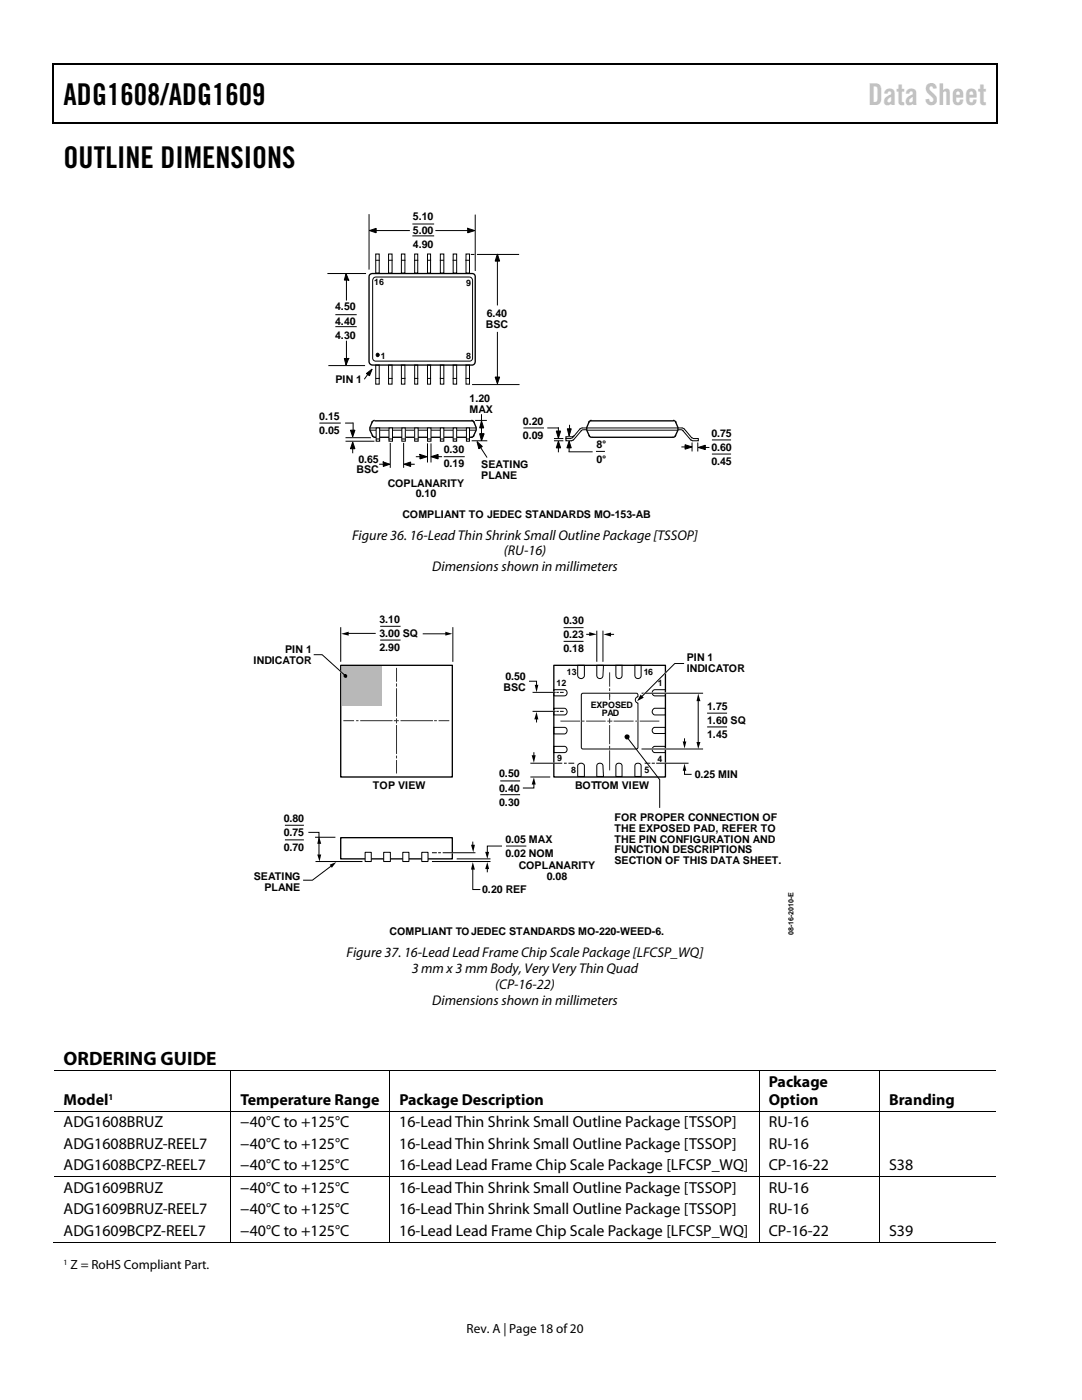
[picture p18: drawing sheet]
<svg xmlns="http://www.w3.org/2000/svg" width="216mm" height="279mm" viewBox="0 0 216 279" stroke-linecap="round" stroke-linejoin="round" font-family="sans-serif">
<defs><g id="words">
<g font-size="6">
<text x="12.7" y="21">ADG1608/ADG1609</text>
<text x="12.7" y="33.6">OUTLINE DIMENSIONS</text>
</g>
<text font-size="6" fill="#c0c0c0" x="173.2" y="21">Data Sheet</text>
<text font-size="3.9" x="12.7" y="212.6">ORDERING GUIDE</text>
<g font-size="3.2">
<text x="12.7" y="220.5">Model</text>
<text x="48" y="220.5">Temperature Range</text>
<text x="79.7" y="220.5">Package Description</text>
<text x="153.4" y="216.9">Package</text>
<text x="153.4" y="220.5">Option</text>
<text x="177.4" y="220.5">Branding</text>
<text x="12.7" y="225">ADG1608BRUZ</text>
<text x="47.9" y="225">−40°C to +125°C</text>
<text x="79.7" y="225">16-Lead Thin Shrink Small Outline Package [TSSOP]</text>
<text x="153.4" y="225">RU-16</text>
<text x="12.7" y="229.3">ADG1608BRUZ-REEL7</text>
<text x="12.7" y="233.6">ADG1608BCPZ-REEL7</text>
<text x="47.9" y="229.3">−40°C to +125°C</text>
<text x="47.9" y="233.6">−40°C to +125°C</text>
<text x="79.7" y="233.6">16-Lead Lead Frame Chip Scale Package [LFCSP_WQ]</text>
<text x="79.7" y="229.3">16-Lead Thin Shrink Small Outline Package [TSSOP]</text>
<text x="153.4" y="233.6">CP-16-22</text>
<text x="153.4" y="229.3">RU-16</text>
<text x="177.4" y="233.6">S38</text>
<text x="12.7" y="238">ADG1609BRUZ</text>
<text x="47.9" y="238">−40°C to +125°C</text>
<text x="79.7" y="238">16-Lead Thin Shrink Small Outline Package [TSSOP]</text>
<text x="153.4" y="238">RU-16</text>
<text x="12.7" y="242.3">ADG1609BRUZ-REEL7</text>
<text x="47.9" y="242.3">−40°C to +125°C</text>
<text x="79.7" y="242.3">16-Lead Thin Shrink Small Outline Package [TSSOP]</text>
<text x="153.4" y="242.3">RU-16</text>
<text x="12.7" y="246.6">ADG1609BCPZ-REEL7</text>
<text x="47.9" y="246.6">−40°C to +125°C</text>
<text x="79.7" y="246.6">16-Lead Lead Frame Chip Scale Package [LFCSP_WQ]</text>
<text x="153.4" y="246.6">CP-16-22</text>
<text x="177.4" y="246.6">S39</text>
</g>
<g font-size="2.8">
<text x="70.3" y="107.7">Figure 36. 16-Lead Thin ShrinkSmall Outline Package [TSSOP]</text>
<text x="100.5" y="110.8">(RU-16)</text>
<text x="86.3" y="114">Dimensions shown in millimeters</text>
<text x="69.1" y="191">Figure 37. 16-Lead Lead Frame Chip Scale Package [LFCSP_WQ]</text>
<text x="82.1" y="194.2">3 mm x 3 mm Body, Very Very Thin Quad</text>
<text x="98.8" y="197.4">(CP-16-22)</text>
<text x="86.3" y="200.6">Dimensions shown in millimeters</text>
</g>
<g font-size="2.6">
<text x="14.1" y="253.3">Z = RoHS Compliant Part.</text>
<text x="93.1" y="266">Rev. A | Page 18 of 20</text>
</g>
<g font-size="2.1">
<text x="82.4" y="43.8">5.10</text>
<text x="82.4" y="46.7">5.00</text>
<text x="82.4" y="49.5">4.90</text>
<text x="66.9" y="61.9">4.50</text>
<text x="66.9" y="64.8">4.40</text>
<text x="96.9" y="65.4">BSC</text>
<text x="97.1" y="63.3">6.40</text>
<text x="66.9" y="67.6">4.30</text>
<text x="67" y="76.5">PIN 1</text>
<text x="63.7" y="83.8">0.15</text>
<text x="93.7" y="80.3">1.20</text>
<text x="93.7" y="82.4">MAX</text>
<text x="63.7" y="86.6">0.05</text>
<text x="104.4" y="84.7">0.20</text>
<text x="104.4" y="87.6">0.09</text>
<text x="119" y="89.5">8°</text>
<text x="142" y="87.1">0.75</text>
<text x="142" y="90">0.60</text>
<text x="71.1" y="94.5">BSC</text>
<text x="71.5" y="92.4">0.65</text>
<text x="88.5" y="90.4">0.30</text>
<text x="88.5" y="93.2">0.19</text>
<text x="96" y="93.4">SEATING</text>
<text x="96" y="95.5">PLANE</text>
<text x="119" y="92.3">0°</text>
<text x="142" y="92.8">0.45</text>
<text x="77.4" y="97.1">COPLANARITY</text>
<text x="83" y="99.3">0.10</text>
<text x="80.3" y="103.4">COMPLIANT TO JEDEC STANDARDS MO-153-AB</text>
<text x="75.7" y="124.3">3.10</text>
<text x="112.4" y="124.5">0.30</text>
<text x="56.9" y="130.4">PIN 1</text>
<text x="75.7" y="127.1">3.00 SQ</text>
<text x="75.7" y="129.9">2.90</text>
<text x="112.4" y="127.4">0.23</text>
<text x="112.4" y="130.2">0.18</text>
<text x="137.1" y="131.9">PIN 1</text>
<text x="50.6" y="132.5">INDICATOR</text>
<text x="100.5" y="137.8">BSC</text>
<text x="100.8" y="135.7">0.50</text>
<text x="137.1" y="134">INDICATOR</text>
<text x="141.1" y="141.6">1.75</text>
<text x="141.1" y="144.4">1.60 SQ</text>
<text x="141.1" y="147.3">1.45</text>
<text x="99.6" y="155.2">0.50</text>
<text x="138.6" y="155.3">0.25 MIN</text>
<text x="74.4" y="157.5">TOP VIEW</text>
<text x="99.6" y="158">0.40</text>
<text x="99.6" y="160.8">0.30</text>
<text x="114.7" y="157.5">BOTTOM VIEW</text>
<text x="56.6" y="164.1">0.80</text>
<text x="56.6" y="166.9">0.75</text>
<text x="122.6" y="163.9">FOR PROPER CONNECTION OF</text>
<text x="122.6" y="166.1">THE EXPOSED PAD, REFER TO</text>
<text x="56.6" y="169.8">0.70</text>
<text x="100.9" y="168.2">0.05 MAX</text>
<text x="100.9" y="171">0.02 NOM</text>
<text x="103.5" y="173.5">COPLANARITY</text>
<text x="122.6" y="168.2">THE PIN CONFIGURATION AND</text>
<text x="122.6" y="170.3">FUNCTION DESCRIPTIONS</text>
<text x="122.6" y="172.4">SECTION OF THIS DATA SHEET.</text>
<text x="50.7" y="175.7">SEATING</text>
<text x="52.7" y="177.8">PLANE</text>
<text x="96.2" y="178.3">0.20 REF</text>
<text x="109.1" y="175.7">0.08</text>
<text x="77.7" y="186.6">COMPLIANT TOJEDEC STANDARDS MO-220-WEED-6.</text>
</g>
<g font-size="1.8">
<text x="74.7" y="57">16</text>
<text x="93" y="57">9</text>
<text x="76" y="71.7">1</text>
<text x="93" y="71.7">8</text>
<text x="111.1" y="137">12</text>
<text x="113.1" y="134.6">13</text>
<text x="128.4" y="134.6">16</text>
<text x="131.3" y="136.9">1</text>
<text x="117.9" y="141.3">EXPOSED</text>
<text x="120.1" y="142.9">PAD</text>
<text x="111.2" y="151.9">9</text>
<text x="113.9" y="154.3">8</text>
<text x="128.6" y="154.3">5</text>
<text x="131.2" y="152">4</text>
<text x="21.7" y="219.6">1</text>
</g>
<text font-size="1.6" x="12.7" y="252.4">1</text>
<text font-size="1.4" x="158.3" y="186.6" transform="rotate(-90 158.3 186.6)">08-16-2010-E</text>
</g></defs>
<path d="M10.5 12.7h.3v1h-.3zM198.8 12.7h.2v1h-.2zM198.8 12.7h.2v.3h-.2zM198.8 24.4h.2v.3h-.2z" fill="#000"/>
<path d="M10.5 12.8h188.3M10.7 13.7v11M198.9 13.7v11M10.5 24.5h188.3" fill="none" stroke="#000" stroke-width=".25"/>
<g fill="none" stroke="#000" stroke-width=".2">
<path d="M73.6 42.8v10.9M74.5 55.5l.5-.2h18.1a.93 .93 0 0 1 1.2 .7v14.3a1.6 1.6 0 0 1-.4 1.7l-17.9 .1a1.54 1.54 0 0 1-1.6-.4v-15.7zM75 50.7h.7v3.8h-.7zM75.1 51.9h.6M77.5 50.7h.7v3.8h-.7zM77.6 51.9h.6M80.1 50.7h.7v3.8h-.7zM80.2 51.9h.6M82.7 50.7h.7v3.8h-.7zM82.7 51.9h.7M85.3 50.7h.6v3.8h-.6zM85.3 51.9h.6"/>
<path d="M87.9 50.7h.7v3.8h-.7zM87.9 51.9h.6M90.4 50.7h.7v3.8h-.7zM90.4 51.9h.6M93 50.7h.7v3.8h-.7zM93 51.9h.7M94 50.8h.6M94.8 42.9v11.1M95.3 50.8h8.2M73.6 74.4l-.9 1.2M75 72.9h.7v3.8h-.7zM75.1 75.5h.6"/>
<path d="M77.5 72.9h.7v3.8h-.7zM77.6 75.5h.6M80.1 72.9h.7v3.8h-.7zM80.2 75.5h.6M82.7 72.9h.7v3.8h-.7zM82.7 75.5h.7M85.3 72.9h.6v3.8h-.6zM85.3 75.5h.6M87.9 72.9h.7v3.8h-.7zM87.9 75.5h.6M90.4 72.9h.7v3.8h-.7zM90.4 75.5h.6"/>
<path d="M93 72.9h.7v3.8h-.7zM93 75.5h.7M94.3 76.8h9.3M73.9 85.9h21M73.9 85.4h21"/>
</g>
<path d="M73.8 54.8l.6-.2h19.2a.99 .99 0 0 1 1.2 .6v16a1.67 1.67 0 0 1-.3 1.6l-18.6 .1a3.1 3.1 0 0 1-2.1-.3l-.2-.4v-9.3v-7.7zM74.3 84.3l-.5 1v.6l.6 1.1M74.3 86.8l.1 .3 .5 .2h19.2M74.8 83.9l-.4 .2-.2 .2M74.9 84h19.4M94 83.9l.5 .2 .2 .2M94.6 84.3l.4 1v.6l-.5 1.1M94.6 86.8l-.1 .3-.5 .2" fill="none" stroke="#000" stroke-width=".26"/>
<g fill="#000" stroke="#000" stroke-width=".2">
<path d="M73.1 74.5l1.2-.8-.6 1.3z"/>
<circle cx="75.3" cy="70.8" r=".33"/>
</g>
<path d="M77.6 85.4h.7v2.7h-.7z" fill="#fff"/>
<path d="M77.6 85.4h.7v2.7h-.7zM77.6 87.6h.6" fill="none" stroke="#000" stroke-width=".2"/>
<path d="M80.2 85.4h.7v2.7h-.7z" fill="#fff"/>
<path d="M80.2 85.4h.7v2.7h-.7zM80.3 87.6h.5" fill="none" stroke="#000" stroke-width=".2"/>
<path d="M82.7 85.4h.7v2.7h-.7z" fill="#fff"/>
<path d="M82.7 85.4h.7v2.7h-.7zM82.8 87.6h.6" fill="none" stroke="#000" stroke-width=".2"/>
<path d="M85.3 85.4h.7v2.7h-.7z" fill="#fff"/>
<path d="M85.3 85.4h.7v2.7h-.7zM85.4 87.6h.5" fill="none" stroke="#000" stroke-width=".2"/>
<path d="M87.9 85.4h.7v2.7h-.7z" fill="#fff"/>
<path d="M87.9 85.4h.7v2.7h-.7zM87.9 87.6h.6" fill="none" stroke="#000" stroke-width=".2"/>
<path d="M90.4 85.4h.7v2.7h-.7z" fill="#fff"/>
<path d="M90.4 85.4h.7v2.7h-.7zM90.5 87.6h.5" fill="none" stroke="#000" stroke-width=".2"/>
<path d="M93.1 85.4h.6v2.7h-.6z" fill="#fff"/>
<g fill="none" stroke="#000" stroke-width=".2">
<path d="M69 88.1h5.6M69 87.4h4.9M70.4 89.1v1.3M70.5 84.4v2.2M75.8 92.6h1.4M76.5 92.2l1.3 .4-1.3 .5zM77.9 88.5v4.8M80.5 88.5v4.8M81.2 92.6h1.5M83.1 91.1h1.4M83.8 90.7l1.4 .4-1.4 .5zM85.3 88.6v3.6"/>
<path d="M86 88.6v3.6M86.7 91.1h1.4M93.1 85.4h.6v2.7h-.6zM93.1 87.6h.6M94.2 88h2.9M94.9 83.9h2.1M95.7 86.6h.9l-.5 1.4zM95.7 89l1.4 2.2M96.1 82.8v4.6M96.1 84l.4 1.4h-.8zM114.6 86.9l-.6 .3"/>
</g>
<path d="M70.4 88.2l.4 1.4h-.9zM69.9 85.9h.9l-.4 1.3zM80.6 92.6l1.3-.4v.9zM86 91.1l1.4-.4v.9zM95.2 88.1l1 1-.7 .5z" fill="#000" stroke="#000" stroke-width=".2"/>
<path d="M96.1 84l.4 1.4h-.8zM95.7 86.6h.9l-.5 1.4z" fill="#000"/>
<g fill="#000">
<path d="M76.5 92.2l1.3 .4-1.3 .5zM81.2 92.6h1.5z"/>
<path d="M83.8 90.7l1.4 .4-1.4 .5zM86.7 91.1h1.4z"/>
</g>
<path d="M112.9 87.2h1l-1 .3z" fill="#fff"/>
<g fill="none" stroke="#000" stroke-width=".2">
<path d="M65.4 54.6h7.5M69 54.6l.6 1.3h-.9zM69.1 55v4.9M74.4 46h7.3M82.4 44.7h4.1M82.4 47.1h4.1M87 46h6.6M93.3 45.6l1.4 .4-1.4 .5zM99.3 51.6v9.3M65.6 73h7.1M67 62.8h4.1M67 65.2h4.1"/>
<path d="M68.7 71.5h.9l-.6 1.4zM69.1 68.1v4.5M99.3 66.3v9.6M63.8 84.4h4.1M88.6 91.1h4M104.5 85.4h3.9M110.6 88h1.7M110.6 87.5h1.7M111.4 85.4v1.3M111.4 88.9v1.3M113.6 90.2h4.6M113.6 88.8v1.3"/>
<path d="M113.6 84.9v1.4M113.8 87.5h-.9v.5h1.1M113.9 87.2h-1v.3M114.3 87.3l-.6 .2M114.4 87.7l-.5 .3M116 85.9l-1.6 1.9M116.4 85.8l-.5 .2M116.5 85.8h.4M116.9 85.4a1.2 1.2 0 0 0-1.2 .3l-1.4 1.7M117.2 85.4h18M117.2 85.9h18M119 90.1h1.6"/>
<path d="M135.4 85.4a1.2 1.2 0 0 1 1.2 .3l1.4 1.7M135.4 85.8h.4M135.9 85.8l.4 .2M136.1 89.2h1.3M136.2 85.9l1.6 1.9M138 87.3l.5 .2M138.1 88.4v1.6M138.5 87.5h.8v.5l-1.2-.1-.3-.2M139.2 88.4v1.6M140 89.3h1.5M142.2 87.8h3.6M142.2 90.6h3.6"/>
</g>
<path d="M117.5 84.3l-.4 1v.6l.5 1.1M117.5 86.8l.1 .3 .6 .2M117.9 84h16.4M118 83.9l-.4 .2-.2 .2M134.3 83.9l.4 .2 .2 .2M134.8 86.8l-.1 .3-.5 .2h-16M134.8 84.3l.5 1v.6l-.6 1.1" fill="none" stroke="#000" stroke-width=".26"/>
<path d="M73.7 46l1.4-.4v.9zM99.3 50.7l.4 1.4h-.9zM98.8 75.2h.9l-.4 1.4zM111.4 88.1l.5 1.3h-.9zM111 86h.9l-.5 1.4zM113.6 88.1l.4 1.3h-.9zM113.2 85.6h.8l-.4 1.4zM136.7 88.8l1.4 .4-1.4 .4zM139.3 89.3l1.4-.4v.8z" fill="#000" stroke="#000" stroke-width=".2"/>
<path d="M93.3 45.6l1.4 .4-1.4 .5zM74.4 46h7.3z" fill="#000"/>
<path d="M69 54.6l.6 1.3h-.9zM68.7 71.5h.9l-.6 1.4z" fill="#000"/>
<path d="M75.1 85.4h.7v2.7h-.7z" fill="#fff"/>
<path d="M69 84.4h1.4M75.1 85.4h.7v2.7h-.7zM75.1 87.6h.6M109.3 85.4h2.1M75.9 125h4M75.9 127.7h4M112.5 125.3h3.9M112.5 128h3.9M141.1 142.3h4M141.1 145.1h4" fill="none" stroke="#000" stroke-width=".2"/>
<path d="M68.2 132.9h7.9v7.9h-7.9z" fill="#b5b7b9"/>
<g fill="none" stroke="#000" stroke-width=".2">
<path d="M68 125.3v6.7M90.4 125.3v6.7M105.6 136h1.5v.9M99.8 155.9h4M99.8 158.6h4M105.8 155.1h4M106.5 156.3v1h-2.2M106.5 150.1v.9M107.1 143.3v.9M62.9 171.9h9.4M66.2 172.7l-3.9 3h-1.8M86.2 171.9h11.7"/>
<path d="M91.2 171.4h6.6M94.3 173.3v4.2h1.5M94.3 168.1v.7M97.2 173.2v.8M100.2 168.8h-3v1.5M101 168.8h4"/>
</g>
<path d="M68 167.2h22.3v4.2h-22.3z" fill="none" stroke="#000" stroke-width=".27"/>
<path d="M106.7 136.7h.7l-.3 1.5zM106.1 150.7h.8l-.4 1.5zM106.5 155.2l.4 1.4h-.8zM107.1 142.1l.3 1.5h-.8zM65.8 172.6l1.3-.6-.9 1.2zM94 168.6h.8l-.4 1.5zM94.3 172l.5 1.5h-.8zM96.8 170h.8l-.4 1.4zM97.2 172l.4 1.4h-.8z" fill="#000"/>
<path d="M139.3 139.7v8.6" fill="none" stroke="#010101" stroke-width=".2"/>
<g fill="#010101">
<path d="M139.3 138.4l.5 1.5h-.8z"/>
<path d="M139 148.1h.8l-.5 1.4z"/>
</g>
<path d="M61.5 166.1h2.1v2.1M63.6 168.1v2.7" fill="none" stroke="#000" stroke-width=".2"/>
<path d="M63.3 170.5h.8l-.3 1.4zM63.6 166.9l.5 1.5h-.8z" fill="#000"/>
<path d="M84.3 126.5h4.8" fill="none" stroke="#010101" stroke-width=".2"/>
<path d="M88.9 126.1l1.4 .4-1.4 .4z" fill="#010101"/>
<path d="M69.3 126.4h5.7" fill="none" stroke="#010101" stroke-width=".2"/>
<path d="M68.1 126.5l1.5-.4v.8z" fill="#010101"/>
<path d="M68 132.8h22.3v22.3h-22.3zM110.5 132.8h22.3v22.3h-22.3z" fill="none" stroke="#000" stroke-width=".27"/>
<path d="M67.7 133.8l.6 .5M110.3 138.2h.5M110.3 142h.5M121.7 145.1v.2" fill="none" stroke="#fff" stroke-width=".27"/>
<g fill="none" stroke="#000" stroke-width=".2">
<path d="M62.6 130.7h1.7l4.7 4.2M106.4 138.2h4.4M110.5 137.6h2.1a.62 .62 0 0 1 .6 .7 .62 .62 0 0 1-.6 .6h-2.1zM111.1 138.2h.3M111.8 138.2h.6M115.3 132.8h1.3v2a.67 .67 0 0 1-.7 .6 .67 .67 0 0 1-.6-.6zM119.1 132.8h1.3l-.1 2a.61 .61 0 0 1-.6 .6 .61 .61 0 0 1-.6-.6zM122.9 132.8h1.2v2a.61 .61 0 0 1-.6 .6 .61 .61 0 0 1-.6-.6zM126.7 132.8h1.2v2a.62 .62 0 0 1-.6 .6 .62 .62 0 0 1-.6-.6zM130.4 137.7l2.4-.1v1.3h-2.1a.63 .63 0 0 1-.6-.5 .63 .63 0 0 1 .3-.7zM106.4 142h4.4M110.5 148.9h2.1a.63 .63 0 0 1 .6 .7 .63 .63 0 0 1-.6 .6h-2.1z"/>
<path d="M110.5 145.2h2.1a.67 .67 0 0 1 .6 .6 .67 .67 0 0 1-.6 .7h-2.1zM110.5 141.4h2.1a.69 .69 0 0 1 .5 .6 .69 .69 0 0 1-.5 .7h-2.1zM111.1 142h.3M111.8 142h.6M115.5 152.5a.71 .71 0 0 1 1.1 .3v2.2h-1.3v-2.2zM119.3 152.5l.2-.1a.61 .61 0 0 1 .8 .4l.1 2.2h-1.3v-2.2zM123.1 152.5l.2-.1a.62 .62 0 0 1 .8 .4v2.2h-1.2v-2.2zM126.9 152.5l.2-.1a.64 .64 0 0 1 .8 .4v2.2h-1.2v-2.2zM130.3 149.1l.4-.2h2.1v1.3h-2.1a.63 .63 0 0 1-.4-1.1zM130.3 141.6l.4-.2h2.1v1.3h-2.1a.68 .68 0 0 1-.4-1.1zM130.4 145.2h2.4v1.2h-2.1a.63 .63 0 0 1-.6-.5 .63 .63 0 0 1 .3-.7z"/>
</g>
<circle cx="68.9" cy="134.9" r=".38" fill="#000"/>
<path d="M129.8 149.5h3.6z" fill="#fff"/>
<path d="M129.8 149.5h3.6" fill="none" stroke="#fff" stroke-width=".27"/>
<path d="M129.7 138.3h3.6z" fill="#fff"/>
<path d="M129.7 138.3h3.6" fill="none" stroke="#fff" stroke-width=".27"/>
<path d="M117 126.6h.9M119.1 126v6M120.3 126v6M121.6 126.6h.9M128 138.3h12.3M128 149.5h12.3" fill="none" stroke="#000" stroke-width=".2"/>
<path d="M117.6 126.2l1.5 .4-1.5 .3zM120.4 126.6l1.5-.4v.8z" fill="#000"/>
<g fill="#fff" stroke="#000" stroke-width=".2">
<path d="M72.9 170.1h1.2v1.8h-1.2z"/>
<path d="M76.6 170.1h1.3v1.8h-1.3z"/>
<path d="M80.4 170.1h1.2v1.8h-1.2z"/>
<path d="M84.2 170.1h1.2v1.8h-1.2z"/>
</g>
<g fill="none" stroke="#000" stroke-width=".2">
<path d="M116.1 138.4l10.9-.1 .3 .2v.6a.69 .69 0 0 0-.5 .6 .69 .69 0 0 0 .5 .7v8.7l-.1 .3-10.8 .1-.3-.1-.1-.3v-10.4zM136.5 132.4h-1.9l-6.7 6.7M105.8 152.3h6.4M112.5 152.3h.6M113.4 152.3h1.2M125.1 147.1l6.5 8.5v5.6M128.6 152.3h1.2M130 152.3h.7M130.9 152.3h6.5M136.6 147.4v.9M136.6 153.6v.9h1.4M56.9 164.7h3.7"/>
<path d="M56.9 167.6h3.7M62.9 167.1h4M86.2 170.2h1M87.4 170.2h.6M88.3 170.2h6.6M10.8 213.6h188M46.1 213.7v8M77.8 213.7v8M151.5 213.7v8M175.5 213.7v8M10.8 221.8h188M10.8 234.8h188"/>
<path d="M46.1 221.9v12.9M46.1 234.9v13.1M77.8 221.9v12.9M77.8 234.9v13.1M151.5 221.9v12.9M151.5 234.9v13.1M175.5 221.9v12.9M175.5 234.9v13.1M10.5 247.9h35.5M46.1 247.9h31.6M77.9 247.9h73.5M151.6 247.9h23.9"/>
<path d="M175.6 247.9h23.2"/>
</g>
<path d="M121.6 138.5v.3M133.1 134l-5.1 5M110.2 152.3h.5M116.2 143.9h.2M121.6 149.1v.1M126.9 143.9h.2M132.4 152.3h.5M89.9 170.2h.5" fill="none" stroke="#fff" stroke-width=".27"/>
<g fill="#000">
<path d="M127.8 138.6l.7 .6-1.4 .7zM136.2 148h.7l-.3 1.4zM136.6 152.4l.3 1.4h-.7z"/>
<circle cx="125.1" cy="147.1" r=".51"/>
</g>
<g fill="none" stroke="#333" stroke-width=".2">
<path d="M79.1 133.4v2.6M79.1 136.5v.4M79.1 137.5v5.4M121.6 134.3v2.6M121.6 137.5v.3M121.6 138.3v1.3M68.6 143.8h1.9M71.2 143.8h.2M72 143.8h6.2M78.7 143.8h.8M79.1 143.5v.8M79.1 144.8v5.6"/>
<path d="M79.1 150.9v.4M79.1 151.8v2.5M80 143.8h6.3M86.7 143.8h.4M87.6 143.8h2M111.9 143.9h3.7M116.2 143.9h.3M117.1 143.9h3.7M121.3 143.9h.8M121.6 143.5v.8M121.6 144.8v3.6M121.6 148.9v.5"/>
<path d="M121.6 149.8v3.8M122.5 143.9h3.8M126.9 143.9h.2M127.7 143.9h3.8"/>
</g>
<use href="#words"/>
</svg>
